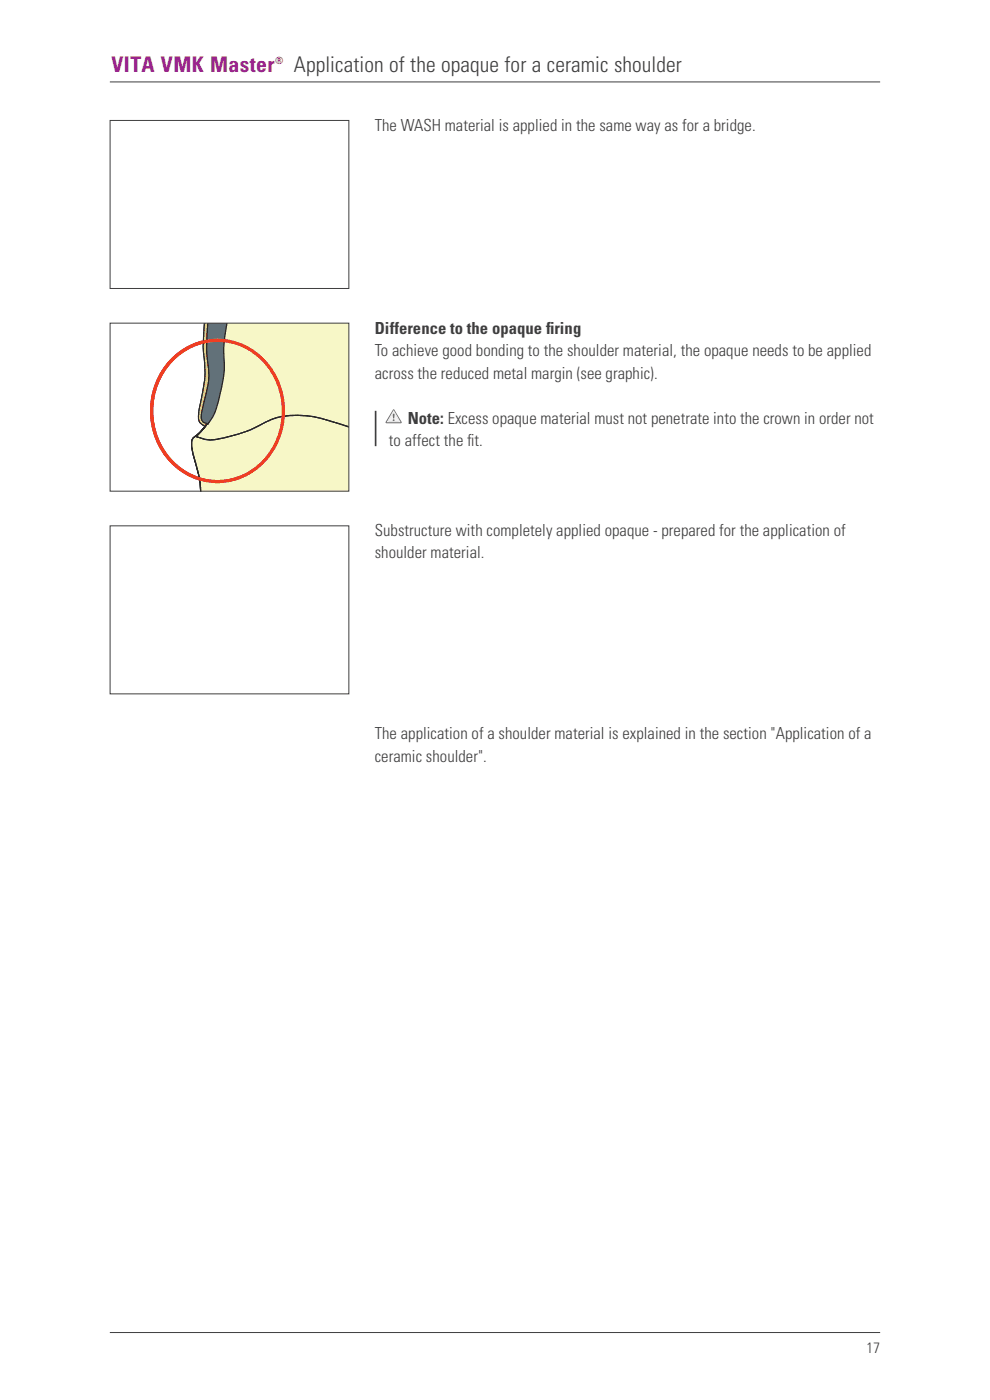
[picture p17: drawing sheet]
<svg xmlns="http://www.w3.org/2000/svg" width="210mm" height="297mm" viewBox="0 0 210 297" stroke-linecap="round" stroke-linejoin="round" font-family="sans-serif">
<defs><g id="words">
<text font-size="4.6" fill="#99248e" x="23.7" y="15.3">VITA VMK Master</text>
<text font-size="4.6" fill="#3e3e3f" x="62.4" y="15.2">Application of the opaque for a ceramic shoulder</text>
<g font-size="3.5" fill="#3e3e3f">
<text x="79.5" y="27.8">The WASH material is applied in the same way as for a bridge.</text>
<text x="79.5" y="70.8">Difference to the opaque f</text>
<text x="115.8" y="70.8">iring</text>
<text x="79.5" y="75.6">To achieve good bonding to the shoulder material, the opaque needs to be applied</text>
<text x="79.5" y="80.3">across the reduced metal margin (see graphic).</text>
<text x="86.5" y="89.9">Note: Excess opaque material must not penetrate into the crown in order not</text>
<text x="82.5" y="94.6">to affect the fit.</text>
<text x="79.5" y="113.7">Substructure with completely applied opaque - prepared for the application of</text>
<text x="79.5" y="118.4">shoulder material.</text>
<text x="79.5" y="156.9">The application of a shoulder material is explained in the section &quot;Application of a</text>
<text x="79.5" y="161.6">ceramic shoulder&quot;.</text>
</g>
<text font-size="3.2" fill="#3e3e3f" x="183.8" y="287">17</text>
<text font-size="2.1" fill="#99248e" x="58.4" y="13.5">®</text>
</g></defs>
<path d="M23.3 17.4h163.4M23.4 25.6h50.6v35.6h-50.6zM23.3 282.7h163.4" fill="none" stroke="#3e3e3f" stroke-width=".21"/>
<path d="M43.4 68.5h30.7v24.2v-24.2h-27.2a45.7 45.7 0 0 0-.1 14.4 13.5 13.5 0 0 1-.8 8.2l-.8 1.2-.3 .1-.4-.7a2.15 2.15 0 0 0-1.5-1.6 2.11 2.11 0 0 1-.8-2.5 51.4 51.4 0 0 0 1.3-9.2l-.1-2.1a27.9 27.9 0 0 1 0-7.8z" fill-rule="evenodd" fill="#fec40f"/>
<path d="M43.4 68.5a47.8 47.8 0 0 0 .1 10.4l-.1 2.1-.8 4.3a9.8 9.8 0 0 0-.4 3.9l.4 .6 1.5 1M46.8 68.5a52.7 52.7 0 0 0 .1 15.5 10.8 10.8 0 0 1-1.2 7.6l-.5 .7-.3 .1-.6-1.5" fill="none" stroke="#262b2d" stroke-width=".21"/>
<path d="M44.7 84.9a8.8 8.8 0 0 1 4.5-1.4 221.6 221.6 0 0 1 24.9-1v21.8h-31.6h.1a25.7 25.7 0 0 0-1.6-7.8 6.3 6.3 0 0 1-.2-3.2 2.19 2.19 0 0 1 2.2-1.1h.7a3 3 0 0 0 2.5-.9 2.66 2.66 0 0 0-.7-2.3 6.8 6.8 0 0 1-1.3-2.8l.1-.7z" fill-rule="evenodd" fill="#fef9c2"/>
<path d="M74.1 82.4l-5.9 .1a149.4 149.4 0 0 0-21.5 1.5l-1.2 .4a2.03 2.03 0 0 0-.9 3.2l.9 1.4a2.66 2.66 0 0 1 .7 2.3 3 3 0 0 1-2.5 .9 4.4 4.4 0 0 0-2.6 .6 3.1 3.1 0 0 0-.3 2.8 40.1 40.1 0 0 1 1.8 8.7" fill="none" stroke="#231f20" stroke-width=".26"/>
<path d="M46.6 68.5h27.5v26.2v-4.1l-2.5-.8a21.5 21.5 0 0 0-13.4-1l-.8 .3a32 32 0 0 1-13.1 4.2l-2.7-.7 2.8-3.2-2.8 3.1a10.1 10.1 0 0 0 3.8-7.2z" fill-rule="evenodd" fill="#fef9c2"/>
<path d="M46.5 68.5l-.3 5.8a112 112 0 0 1-1 12.1 9.9 9.9 0 0 1-3.6 6.1l2.8-3.1M74.1 90.6l-2.5-.8a21.5 21.5 0 0 0-13.4-1l-.8 .3a32 32 0 0 1-13.1 4.2l-2.7-.7" fill="none" stroke="#231f20" stroke-width=".26"/>
<path d="M44.1 68.5h30v25.7v-25.7h-25.8l-.2 .1-.1 .8a28.1 28.1 0 0 0-.4 8.4 35.2 35.2 0 0 1-2.4 10.5l-1.1 1.6a1.52 1.52 0 0 1-1.4-2.1l.2-.8a40 40 0 0 0 1.4-7.4l-.1-1.6a34.6 34.6 0 0 1-.1-9.5z" fill-rule="evenodd" fill="#434748"/>
<path d="M44.1 68.5l-.1 1a36.3 36.3 0 0 0 .3 9.3 24 24 0 0 1-1.2 7.4 4.7 4.7 0 0 0-.1 3.2l1.1 .6M48.1 68.5l-.1 .9a28.1 28.1 0 0 0-.4 8.4 35.2 35.2 0 0 1-2.4 10.5l-1.1 1.6" fill="none" stroke="#231f20" stroke-width=".26"/>
<path d="M36.3 76.6a13.5 13.5 0 0 1 22.1 3.4 15.3 15.3 0 0 1-8.1 21.5 13.8 13.8 0 0 1-17.5-9.9 15.8 15.8 0 0 1 3.5-15z" fill="none" stroke="#ef4224" stroke-width=".7"/>
<path d="M43.4 68.5h30.7v24.2v-24.2h-27.2a45.7 45.7 0 0 0-.1 14.4 13.5 13.5 0 0 1-.8 8.2l-.8 1.2-.3 .1-.4-.7a2.15 2.15 0 0 0-1.5-1.6 2.11 2.11 0 0 1-.8-2.5 51.4 51.4 0 0 0 1.3-9.2l-.1-2.1a27.9 27.9 0 0 1 0-7.8z" fill-rule="evenodd" fill="#fec40f"/>
<path d="M43.4 68.5a47.8 47.8 0 0 0 .1 10.4l-.1 2.1-.8 4.3a9.8 9.8 0 0 0-.4 3.9l.4 .6 1.5 1M46.8 68.5a52.7 52.7 0 0 0 .1 15.5 10.8 10.8 0 0 1-1.2 7.6l-.5 .7-.3 .1-.6-1.5" fill="none" stroke="#262b2d" stroke-width=".21"/>
<path d="M44.7 84.9a8.8 8.8 0 0 1 4.5-1.4 221.6 221.6 0 0 1 24.9-1v21.8h-31.6h.1a25.7 25.7 0 0 0-1.6-7.8 6.3 6.3 0 0 1-.2-3.2 2.19 2.19 0 0 1 2.2-1.1h.7a3 3 0 0 0 2.5-.9 2.66 2.66 0 0 0-.7-2.3 6.8 6.8 0 0 1-1.3-2.8l.1-.7z" fill-rule="evenodd" fill="#fef9c2"/>
<path d="M74.1 82.4l-5.9 .1a149.4 149.4 0 0 0-21.5 1.5l-1.2 .4a2.03 2.03 0 0 0-.9 3.2l.9 1.4a2.66 2.66 0 0 1 .7 2.3 3 3 0 0 1-2.5 .9 4.4 4.4 0 0 0-2.6 .6 3.1 3.1 0 0 0-.3 2.8 40.1 40.1 0 0 1 1.8 8.7" fill="none" stroke="#231f20" stroke-width=".26"/>
<path d="M46.6 68.5h27.5v26.2v-4.1l-2.5-.8a21.5 21.5 0 0 0-13.4-1l-.8 .3a32 32 0 0 1-13.1 4.2l-2.7-.7 2.8-3.2-2.8 3.1a10.1 10.1 0 0 0 3.8-7.2z" fill-rule="evenodd" fill="#fef9c2"/>
<path d="M46.5 68.5l-.3 5.8a112 112 0 0 1-1 12.1 9.9 9.9 0 0 1-3.6 6.1l2.8-3.1M74.1 90.6l-2.5-.8a21.5 21.5 0 0 0-13.4-1l-.8 .3a32 32 0 0 1-13.1 4.2l-2.7-.7" fill="none" stroke="#231f20" stroke-width=".26"/>
<path d="M44.1 68.5h30v25.7v-25.7h-25.8l-.2 .1-.1 .8a28.1 28.1 0 0 0-.4 8.4 35.2 35.2 0 0 1-2.4 10.5l-1.1 1.6a1.52 1.52 0 0 1-1.4-2.1l.2-.8a40 40 0 0 0 1.4-7.4l-.1-1.6a34.6 34.6 0 0 1-.1-9.5z" fill-rule="evenodd" fill="#434748"/>
<path d="M44.1 68.5l-.1 1a36.3 36.3 0 0 0 .3 9.3 24 24 0 0 1-1.2 7.4 4.7 4.7 0 0 0-.1 3.2l1.1 .6M48.1 68.5l-.1 .9a28.1 28.1 0 0 0-.4 8.4 35.2 35.2 0 0 1-2.4 10.5l-1.1 1.6" fill="none" stroke="#231f20" stroke-width=".26"/>
<path d="M43.4 68.5h30.7v24.2v-24.2h-27.2a45.7 45.7 0 0 0-.1 14.4 13.5 13.5 0 0 1-.8 8.2l-.8 1.2-.3 .1-.4-.7a2.15 2.15 0 0 0-1.5-1.6 2.11 2.11 0 0 1-.8-2.5 51.4 51.4 0 0 0 1.3-9.2l-.1-2.1a27.9 27.9 0 0 1 0-7.8z" fill-rule="evenodd" fill="#fad620"/>
<path d="M43.4 68.5a47.8 47.8 0 0 0 .1 10.4l-.1 2.1-.8 4.3a9.8 9.8 0 0 0-.4 3.9l.4 .6 1.5 1M46.8 68.5a52.7 52.7 0 0 0 .1 15.5 10.8 10.8 0 0 1-1.2 7.6l-.5 .7-.3 .1-.6-1.5" fill="none" stroke="#262b2d" stroke-width=".26"/>
<path d="M44.7 84.9a8.8 8.8 0 0 1 4.5-1.4 221.6 221.6 0 0 1 24.9-1v21.8h-31.6h.1a25.7 25.7 0 0 0-1.6-7.8 6.3 6.3 0 0 1-.2-3.2 2.19 2.19 0 0 1 2.2-1.1h.7a3 3 0 0 0 2.5-.9 2.66 2.66 0 0 0-.7-2.3 6.8 6.8 0 0 1-1.3-2.8l.1-.7z" fill-rule="evenodd" fill="#f7f7c7"/>
<path d="M74.1 82.4l-5.9 .1a149.4 149.4 0 0 0-21.5 1.5l-1.2 .4a2.03 2.03 0 0 0-.9 3.2l.9 1.4a2.66 2.66 0 0 1 .7 2.3 3 3 0 0 1-2.5 .9 4.4 4.4 0 0 0-2.6 .6 3.1 3.1 0 0 0-.3 2.8 40.1 40.1 0 0 1 1.8 8.7" fill="none" stroke="#231f20" stroke-width=".26"/>
<path d="M46.6 68.5h27.5v26.2v-4.1l-2.5-.8a21.5 21.5 0 0 0-13.4-1l-.8 .3a32 32 0 0 1-13.1 4.2l-2.7-.7 2.8-3.2-2.8 3.1a10.1 10.1 0 0 0 3.8-7.2z" fill-rule="evenodd" fill="#f7f7c7"/>
<path d="M46.5 68.5l-.3 5.8a112 112 0 0 1-1 12.1 9.9 9.9 0 0 1-3.6 6.1l2.8-3.1M74.1 90.6l-2.5-.8a21.5 21.5 0 0 0-13.4-1l-.8 .3a32 32 0 0 1-13.1 4.2l-2.7-.7" fill="none" stroke="#231f20" stroke-width=".26"/>
<path d="M44.1 68.5h30v25.7v-25.7h-25.8l-.2 .1-.1 .8a28.1 28.1 0 0 0-.4 8.4 35.2 35.2 0 0 1-2.4 10.5l-1.1 1.6a1.52 1.52 0 0 1-1.4-2.1l.2-.8a40 40 0 0 0 1.4-7.4l-.1-1.6a34.6 34.6 0 0 1-.1-9.5z" fill-rule="evenodd" fill="#627179"/>
<path d="M44.1 68.5l-.1 1a36.3 36.3 0 0 0 .3 9.3 24 24 0 0 1-1.2 7.4 4.7 4.7 0 0 0-.1 3.2l1.1 .6M48.1 68.5l-.1 .9a28.1 28.1 0 0 0-.4 8.4 35.2 35.2 0 0 1-2.4 10.5l-1.1 1.6" fill="none" stroke="#231f20" stroke-width=".26"/>
<path d="M36.3 76.6a13.5 13.5 0 0 1 22.1 3.4 15.3 15.3 0 0 1-8.1 21.5 13.8 13.8 0 0 1-17.5-9.9 15.8 15.8 0 0 1 3.5-15z" fill="none" stroke="#ef3e22" stroke-width=".7"/>
<path d="M23.4 68.6h50.6v35.6h-50.6zM23.4 111.6h50.6v35.6h-50.6z" fill="none" stroke="#3e3e3f" stroke-width=".21"/>
<path d="M83.5 87.1l1.4 2.4h-2.8z" fill="#f2f3f4"/>
<path d="M83.3 89.1a.2 .2 0 0 0 .4 0 .2 .2 0 0 0-.4 0zM83.4 87.8v.8l.1 .2 .2-.8-.2-.3zM83.4 86.9l-1.6 2.6v.3h3.4v-.3l-1.5-2.6zM83.5 87.3l1.3 2.1h-2.6z" fill-rule="evenodd" fill="#6c6d70"/>
<path d="M83.5 87.2l1.3 2.3h-2.6z" fill="none" stroke="#f2f3f4" stroke-width=".21"/>
<path d="M79.7 87.1v7.5" fill="none" stroke="#3e3e3f" stroke-width=".35"/>
<use href="#words"/>
</svg>
